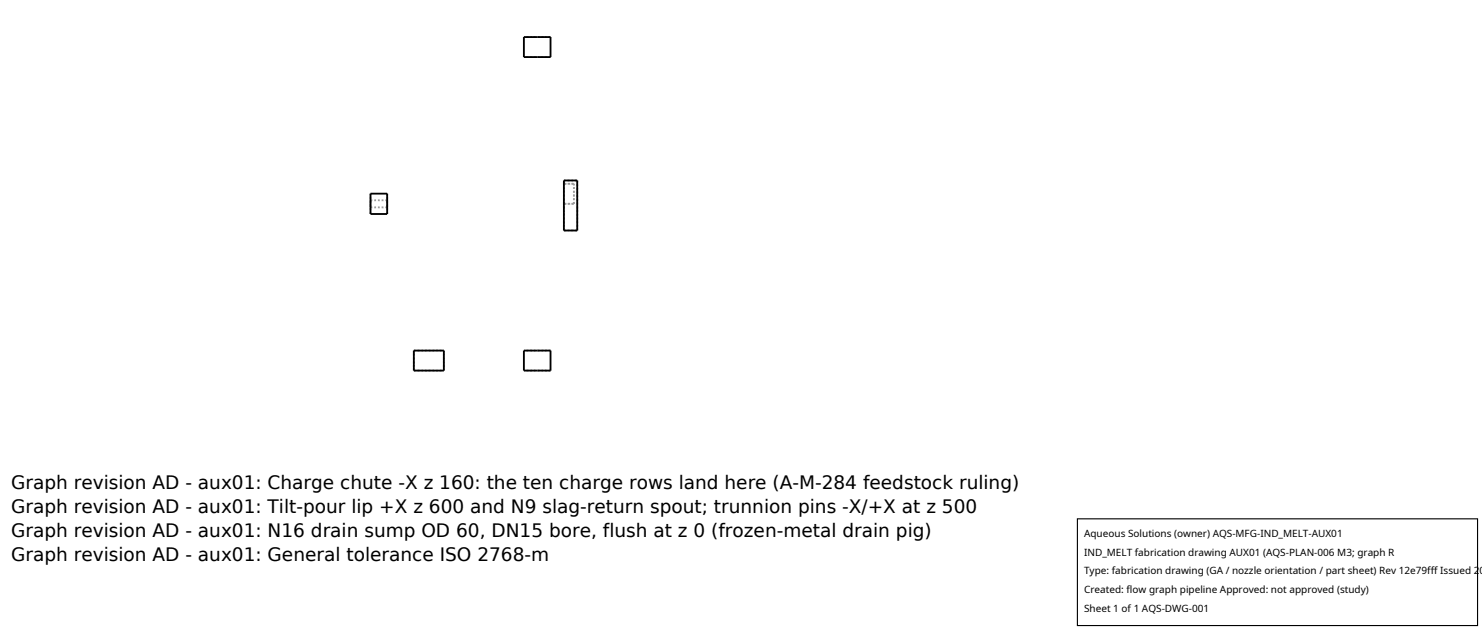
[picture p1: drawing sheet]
<svg xmlns="http://www.w3.org/2000/svg" width="212mm" height="90mm" viewBox="0 0 212 90" stroke-linecap="round" stroke-linejoin="round" font-family="sans-serif">
<defs><g id="words">
<g font-size="2.6">
<text x="1.6" y="69.8">Graph revision AD - aux01: Charge chute -X z 160: the ten charge rows land here (A-M-284 feedstock ruling)</text>
<text x="1.6" y="73.3">Graph revision AD - aux01: Tilt-pour lip +X z 600 and N9 slag-return spout; trunnion pins -X/+X at z 500</text>
<text x="1.6" y="76.7">Graph revision AD - aux01: N16 drain sump OD 60, DN15 bore, flush at z 0 (frozen-metal drain pig)</text>
<text x="1.6" y="80.2">Graph revision AD - aux01: General tolerance ISO 2768-m</text>
</g>
<g font-size="1.4">
<text x="154.8" y="76.6">Aqueous Solutions (owner) AQS-MFG-IND_MELT-AUX01</text>
<text x="154.8" y="79.3">IND_MELT fabrication drawing AUX01 (AQS-PLAN-006 M3; graph R</text>
<text x="154.8" y="82">Type: fabrication drawing (GA / nozzle orientation / part sheet) Rev 12e79fff Issued 20</text>
<text x="154.8" y="84.7">Created: flow graph pipeline Approved: not approved (study)</text>
<text x="154.8" y="87.4">Sheet 1 of 1 AQS-DWG-001</text>
</g>
</g></defs>
<g fill="none" stroke="#a0a0a0" stroke-width=".26" stroke-dasharray=".3 .3" stroke-linecap="butt">
<path d="M78.6 8.1h-3.8M78.6 5.3h-3.8M52.9 30.6v-2.9M52.9 28.6h2.4M52.9 28.6v1M52.9 29.6v-1M55.3 30.6v-2.9M55.3 28.6v1M55.3 29.6v-1M55.3 29.6h-2.4M80.5 32.9h1.9M80.5 32.9v-3.8"/>
<path d="M80.5 26.2v-.4M80.5 25.8h1.9M80.5 29.1v-2.9M80.5 29.1h1.5M80.5 26.2h1.5M82 29.1h-1.5M82 29.1v-2.9M82 26.2h-1.5M82.4 32.9v-7.1M59.1 52.9h4.3M59.1 52.9v-2.8M59.1 50.1h4.3"/>
<path d="M63.4 52.9v-2.8M78.6 52.9h-3.8M78.6 50.1h-3.8"/>
</g>
<path d="M74.8 5.3h3.8v2.8h-3.8zM52.9 27.7h2.4v2.9h-2.4zM80.5 25.8h1.9v7.1h-1.9zM59.1 50.1h4.3v2.8h-4.3zM74.8 50.1h3.8v2.8h-3.8z" fill="none" stroke="#000" stroke-width=".26"/>
<path d="M153.9 74.1h57.1v15.2h-57.1z" fill="#fff" stroke="#000" stroke-width=".16"/>
<use href="#words"/>
</svg>
